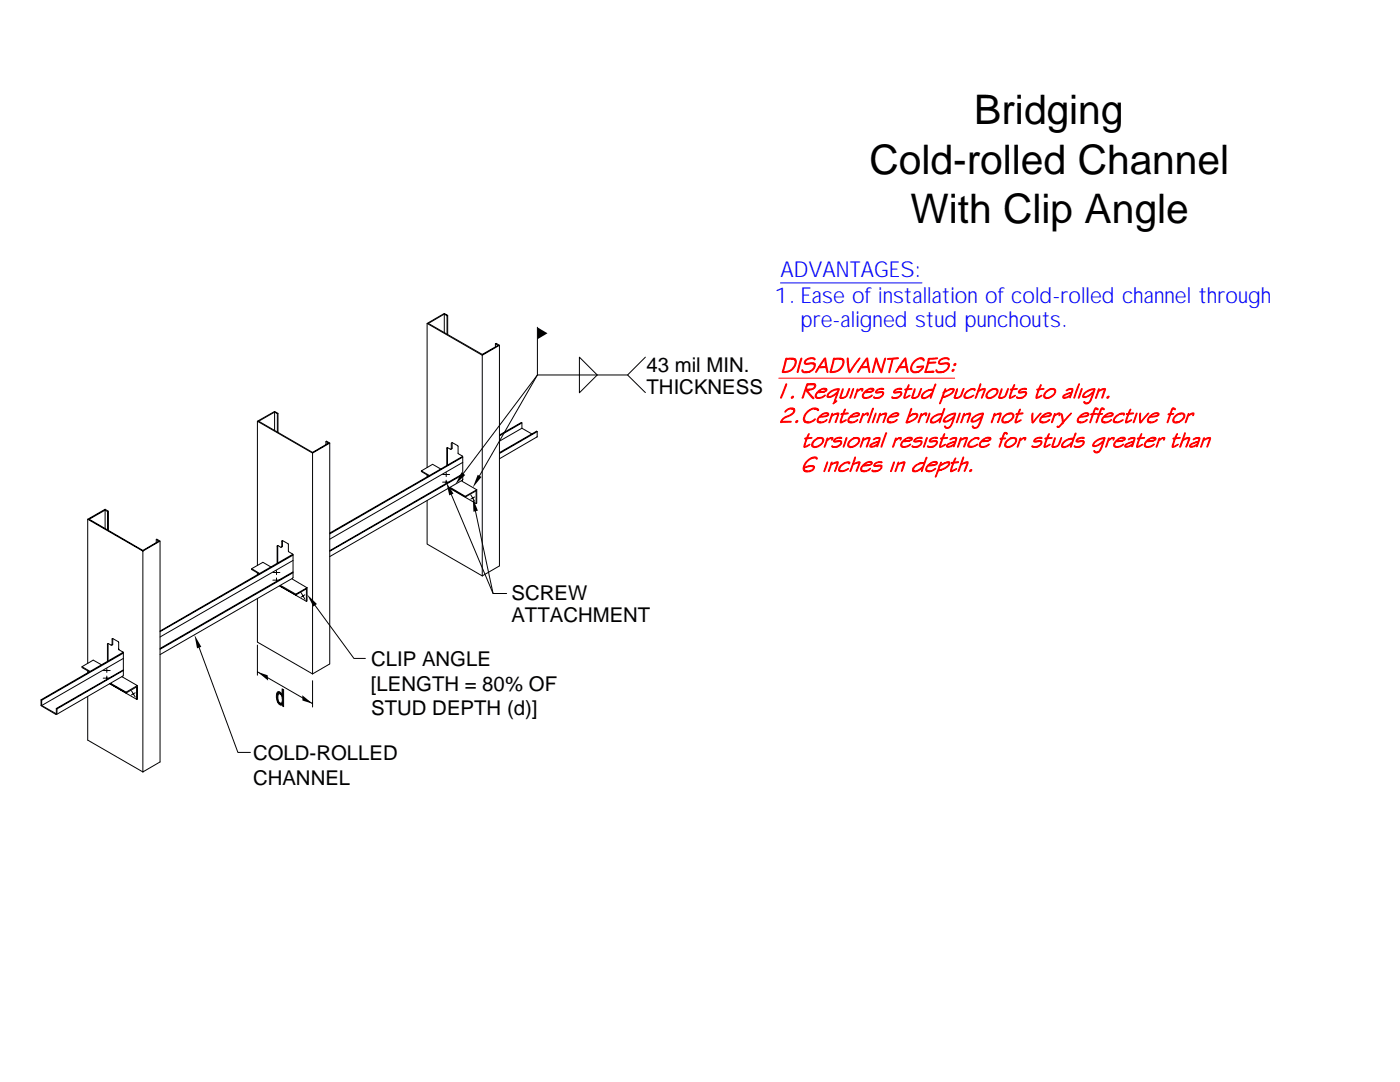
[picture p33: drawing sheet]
<svg xmlns="http://www.w3.org/2000/svg" width="279mm" height="216mm" viewBox="0 0 279 216" stroke-linecap="round" stroke-linejoin="round" font-family="sans-serif">
<defs><g id="words">
<g font-size="8.1">
<text x="194.4" y="24.8">Bridging</text>
<text x="173.5" y="34.6">Cold-rolled Channel</text>
<text x="181.7" y="44.4">With Clip Angle</text>
</g>
<g font-size="4.4" fill="#00f">
<text x="155.8" y="55.2">ADVANTAGES:</text>
<text x="154.5" y="60.4">1. Ease of installation of cold-rolled channel through</text>
<text x="159.8" y="65.3">pre-aligned stud punchouts.</text>
</g>
<g font-size="4.1">
<text x="129" y="74.3">43 mil MIN.</text>
<text x="129" y="78.5">THICKNESS</text>
<text x="102.1" y="119.8">SCREW</text>
<text x="102.1" y="124">ATTACHMENT</text>
<text x="74" y="137.8">[LENGTH = 80% OF</text>
<text x="74.1" y="132.9">CLIP ANGLE</text>
<text x="74.1" y="142.7">STUD DEPTH (d)]</text>
<text x="50.5" y="151.7">COLD-ROLLED</text>
<text x="50.5" y="156.6">CHANNEL</text>
</g>
</g></defs>
<path d="M107.3 65.3l2 1.2-2 1.2zM89.1 96.2l1.4 2.3-.8 .3zM92.1 94.2l.7 .6-1.9 1.8zM95.3 94.7l.8 .5-1.7 2.1zM94.4 99.4l1 2.5-.9 .2zM38.8 126.7l1.4 2.4-.9 .3zM51.4 134.1l2 .6 .1 1.1zM60.3 138.7l2.1 1.7-2-.6zM61.3 118.6l1.9 1.9-.7 .5z" fill="#000"/>
<g fill="none" stroke="#000" stroke-width=".2">
<path d="M85.2 64.5v28.8M88.7 62.7l-3.2 1.8 10.7 6.2 3.2-1.8-.5-.3 .1-.1 .7 .4M88.7 62.7v3.7M88.7 62.7l.5 .3M89.2 63l.1-.1v3.8M89.2 63v3.7M89.3 62.9l-.6-.4-3.5 2 11 6.4M96.2 70.9v44M98.9 68.6v.6M99.7 68.9v44l-3.5 2M99.7 68.9l-3.5 2M107.3 65.3v9.5l-11.6 20.1"/>
<path d="M115.6 71.3l3.6 3.5-3.6 3.6zM125.2 74.8h-17.9l-14.8 19.7M128.8 71.3l-3.6 3.5 3.6 3.5M51.4 84.1v28.7M54.8 82.2l-3.2 1.9 10.8 6.2 3.2-1.9-.6-.3 .2-.1 .6 .4M54.8 82.2v3.7M54.8 82.2l.6 .3M55.4 82.5h.1v3.8M55.4 82.5v3.7M55.5 82.5l-.7-.4-3.4 2 11 6.3M62.4 90.4v44.1M65 88.1v.7"/>
<path d="M65.8 88.4v44.1l-3.4 2M65.8 88.4l-3.4 2M84.1 94v.1l1.5 .9M85.2 99.9v8.7l11 6.3M85.2 94.8v.3M87.9 93.6l-1.6-1-2.2 1.4 1.6 .9M88.3 96.2h1.2M88.3 94.7h1.4M89 94.3v.8M89 95.8v.7M89.3 89.3v3.5M89.7 97.4l5.3 3.1"/>
<path d="M89.7 97.3l3.2 1.9 2.1-1.3v2.6M89.9 97.3l3 1.7M90.1 98.7l8.3 19.7M90.1 89.6h-.1M90.2 88.3v1.1l-.1 .2M90.3 88.3l-.2 .2v1.1l-.9-.3v3.6M90.3 88.3l1 .6 .1 1.5 1 .7-.1 4.7 .1-.1-26.6 15.4M92.1 96l3 1.7M92.3 91.1l-26.5 15.3M92.4 94.6l-26.6 15.3M92.4 91.2l-26.6 15.3M92.4 92.3l-26.6 15.3"/>
<path d="M92.4 94.7l-26.6 15.3M92.9 99v.2M94 98.7l.7 1.3M94.7 99.2l-.7 .4M95.1 97.7v2.7l-.1 .1M95.1 97.7l-2.2 1.3M104.2 85.4l-4.5 2.6M104.2 84.4l-4.5 2.6M106.2 86.6l-2-1.2v-1l-.2-.1-4.3 2.5M107.2 87.2l-7.5 4.3M107.2 86.1l-.1 1.1M107.2 86.1l-7.5 4.4"/>
<path d="M107.2 86.1l-.1-.1-7.4 4.3M17.5 103.6l11 6.4M17.5 103.6v28.8M21 101.8l-3.2 1.8 10.7 6.2 3.2-1.8-.5-.3M21 101.8l.5 .3M21 101.8v3.7M21.5 102.1l.1-.1-.6-.4-3.5 2M21.5 102.1v3.7M21.6 102v3.9M28.5 110v44M31.2 108.3v-.6l.1-.1 .6 .4v44l-3.4 2M31.9 108l-3.4 2"/>
<path d="M51.4 119.4v8.7l11 6.4M51.4 114.3v.4M51.8 114.4l-1.6-.9v.1l1.5 .9M54.1 113.1l-1.6-.9-2.3 1.3M54.5 114.2h1.4M54.5 115.8h1.1M55.2 113.9v.8M55.2 115.3v.7M55.3 112.4v-3.5l.9 .3 .1-1.4 1.2 .7 .1 1.6 .9 .6v4.6M55.4 108.9v3.5M55.8 116.9l5.4 3.1M55.9 116.9l3.1 1.8"/>
<path d="M56 116.8l3 1.8v.1M56.3 109.1l-.1 .1M56.4 107.8v1.2l-.2 .1M58.3 115.5l3 1.8M58.4 115.4l-26.5 15.2M58.4 110.6l-26.5 15.3M58.5 115.3l-.1 .1zM58.5 114.1l-26.6 15.3M58.5 110.8l-26.6 15.2M58.5 111.8l-26.6 15.3M58.5 114.3l-26.6 15.3M59 118.7l2.2-1.2v2.5"/>
<path d="M60.1 118.3l.8 1.3M60.9 118.7l-.8 .4M61.3 117.3v2.7h-.1M61.3 117.3l-2.3 1.3M94.9 102l3.5 16.4h2.7M16.4 133v.2l1.4 .8M17.5 139v8.7l11 6.3M17.5 133.9v.4M20.3 132.7l-1.7-1-2.2 1.3 1.6 1M20.6 135.3h1.1M20.6 133.8h1.4M21.3 133.4v.8"/>
<path d="M21.3 134.9v.7M21.4 132v-3.5l.9 .2 .2-1.3 1.1 .6 .1 1.6 .9 .6v4.6l-13.2 7.7M21.6 128.4v3.5M21.9 136.5l5.4 3.1M22 136.5l3.2 1.8M22.1 136.4l3.1 1.7M22.5 128.6l-.2 .1M22.5 127.4v1.1l-.2 .2M24.3 135l3.1 1.8-2.2 1.3M24.6 130.2l-16.4 9.4M24.6 133.8l-13.2 7.7M24.6 133.7l-13.4 7.7"/>
<path d="M24.6 131.4l-16.3 9.4M24.6 130.3l-16.3 9.4M25.2 138.1v.2l2.1-1.2v2.5M26.2 137.8l.8 1.3M27 138.2l-.8 .5M27.4 136.8v2.7l-.1 .1M39.7 129.2l7.8 20.9h2.5M51.4 128.7v6M51.4 134l11 6.4M62.4 135.8v5.3M62.8 120.8l7.8 10.6h2.3M8.3 140.8v-1.1l-.1-.1 .1 1.3 2.9 1.7 .2-.2v-.9"/>
<path d="M8.3 140.8l2.9 1.6v-1M11.2 141.4l.2 .1"/>
</g>
<g fill="#000" stroke="#000" stroke-width=".2">
<path d="M55.3 138.1l.2-.1 .4 .1 .4 .6-.5-.3-.3 .2v1.1l.4 .6-.6-.5-.1-1.1z" fill-rule="evenodd"/>
<path d="M56.3 137.5l.3 .1v3.4l-.3-.2v-.3l-.3-.2 .3-.2v-.7l-.1-.5-.3-.5 .4 .3z" fill-rule="evenodd"/>
<path d="M55.4 140l.9 .5-.4 .2z" fill-rule="evenodd"/>
</g>
<g fill="#f00" stroke="#f00" stroke-width=".2">
<path d="M160.8 77.9h.7h-.4l1.3 1.5v.1l-.6-.3z" fill-rule="evenodd"/>
<path d="M160.9 77.7l.9-.1a.51 .51 0 0 0 .6-.2 .51 .51 0 0 0 0-.6h-.3l.6-.1 .1 .1a.8 .8 0 0 1-.7 .9z" fill-rule="evenodd"/>
<path d="M161.2 76.7h1.5z" fill-rule="evenodd"/>
<path d="M161.1 76.6l1.6 .1-1.5 .1-.3 .9h1.2l-1.3 .2-.5 1.4-.2 .2v-.2z" fill-rule="evenodd"/>
<path d="M162.8 79.3l1.1-.1 .8-.4-.2 .3-.5 .3-.9 .1z" fill-rule="evenodd"/>
<path d="M163.3 78.2l1.5-.3v-.2l-.3-.1h.5l.1 .2-.2 .3-.4 .1z" fill-rule="evenodd"/>
<path d="M163.1 78.2a1.7 1.7 0 0 1 1.9-.6l-.9 .1-.8 .5h1.2l-1.2 .2-.3 .2a.46 .46 0 0 0 0 .5 .46 .46 0 0 0 .4 .2h-.6a.91 .91 0 0 1 .3-1.1z" fill-rule="evenodd"/>
<path d="M166.7 80.2l.3-.2-.1 .2z" fill-rule="evenodd"/>
<path d="M167 78.4l.2 .1-.5 1.6 .1 .1-.5 .4-.1-.1 .2-.2z" fill-rule="evenodd"/>
<path d="M165.3 78.4l1.2-.7 .8 .1a2.15 2.15 0 0 0-2 1.1v.2h.2h-.4z" fill-rule="evenodd"/>
<path d="M165.1 79.1h.6l.8-.4 .7-.6 .1-.3-.8-.1 1-.1-.3 .8-.7 .6a.98 .98 0 0 1-1.4 .1z" fill-rule="evenodd"/>
<path d="M168.1 77.7l.2-.1-.4 1.3a.24 .24 0 0 0-.1 .2 .24 .24 0 0 0 .2 .2h-.4z" fill-rule="evenodd"/>
<path d="M167.6 79.3h.6l.6-.2 .7-1.6 .1 .1-.4 1.1a1.11 1.11 0 0 1-1.6 .6z" fill-rule="evenodd"/>
<path d="M170.2 77.6h.2l-.1 .2-.5 1.4-.2 .3z" fill-rule="evenodd"/>
<path d="M171.2 77.9l.4-.3 .4 .1z" fill-rule="evenodd"/>
<path d="M171.1 77.6l.1 .1v.2l.1 .1-.2 .1-.6 1.4z" fill-rule="evenodd"/>
<path d="M171.6 77.6l.4-.1a.24 .24 0 0 1 .2 .3 .24 .24 0 0 1-.2 .2v-.3z" fill-rule="evenodd"/>
<path d="M172.2 79.3h.9l1-.5-.2 .3-.5 .3-.9 .1z" fill-rule="evenodd"/>
<path d="M172.7 78.2l.8-.1a.44 .44 0 0 0 .7-.4l-.4-.1 .6 .1-.1 .3-.4 .2z" fill-rule="evenodd"/>
<path d="M172.6 78.1l.9-.6h.7l.2 .1-.9 .1-.8 .5h1.2l-.8 .1a.66 .66 0 0 0-.8 .8l.5 .2h-.6l-.1-.2 .1-.5z" fill-rule="evenodd"/>
<path d="M174.4 79.2l.3 .1 .9 .1-1 .1-.3-.2z" fill-rule="evenodd"/>
<path d="M174.7 78.3h1.2l-.7 .1z" fill-rule="evenodd"/>
<path d="M175.1 78.3l.7-.2 .5 .2z" fill-rule="evenodd"/>
<path d="M175.9 77.6h.5z" fill-rule="evenodd"/>
<path d="M174.9 77.9l.4-.3a.83 .83 0 0 1 1.1 0l-1 .1-.5 .4 .1 .2h1.3a1.02 1.02 0 0 1-.7 1.1l-.7-.1 .8-.1a.59 .59 0 0 0 .4-.8l-1.4-.1z" fill-rule="evenodd"/>
<path d="M178 79.2l.3 .1 .9 .1-1 .1-.2-.1z" fill-rule="evenodd"/>
<path d="M178.4 78.3h1.1l-.7 .1z" fill-rule="evenodd"/>
<path d="M178.7 78.3l.7-.2 .5 .2z" fill-rule="evenodd"/>
<path d="M179.5 77.6h.5z" fill-rule="evenodd"/>
<path d="M178.5 77.9l.4-.3a.83 .83 0 0 1 1.1 0l-.6 .1a.64 .64 0 0 0-.8 .6h1.3a.83 .83 0 0 1-.7 1.1l-.7-.1 1-.3 .3-.4-.1-.2-1.3-.1z" fill-rule="evenodd"/>
<path d="M180.4 79.3l.4-.1 .8-.3-.8 .5-.3 .1z" fill-rule="evenodd"/>
<path d="M180.6 77.8h.3z" fill-rule="evenodd"/>
<path d="M180.6 77.7l1.4-.1-.1 .1-.8 .1-.5 1.5h-.2l.5-1.5z" fill-rule="evenodd"/>
<path d="M181.3 76.8l.1 .1-.3 .7h-.2z" fill-rule="evenodd"/>
<path d="M182.5 77.6h.1v.4l-.4 1.2 .2 .1h-.5z" fill-rule="evenodd"/>
<path d="M181.9 79.3h.6l.6-.2 .8-1.6v.1l-.3 1.1a1.11 1.11 0 0 1-1.7 .6z" fill-rule="evenodd"/>
<path d="M183.9 79.4a1.73 1.73 0 0 0 1.5-.5l.3-.2h.2l-1.2 .8h-.5z" fill-rule="evenodd"/>
<path d="M184.1 78.5l.9-.6h1.2l-.9 .1a1.82 1.82 0 0 0-1.2 1.2l.3 .1h-.5v-.3z" fill-rule="evenodd"/>
<path d="M185.3 77.8l.9-.2 .4-.9h.2l-1 2.8h-.1v-.2l.2-.6h-.2l.5-.8z" fill-rule="evenodd"/>
<path d="M188.7 78l.7-.3h.6l-1.1 .4h-.3z" fill-rule="evenodd"/>
<path d="M188.6 77.6h.2l-.2 .5h.3a1.14 1.14 0 0 0-.7 1.1h.6h-.2a.65 .65 0 0 0-.7 .8l-.2 .5-.2 .1z" fill-rule="evenodd"/>
<path d="M189.5 77.6h.3a.39 .39 0 0 1 .7 .1l-.3 .6-.4 .4-1 .5-.5-.1a2.1 2.1 0 0 0 1.9-1.3z" fill-rule="evenodd"/>
<path d="M191 77.6l.1 .4-.3 .9a.24 .24 0 0 0-.2 .2 .24 .24 0 0 0 .2 .2h-.4z" fill-rule="evenodd"/>
<path d="M190.4 79.3h.6l.6-.2 .7-1.6 .1 .1-.4 1.1a1.11 1.11 0 0 1-1.6 .6z" fill-rule="evenodd"/>
<path d="M192.4 79.3l1.1-.1 .8-.4a1.47 1.47 0 0 1-1.9 .5z" fill-rule="evenodd"/>
<path d="M192.9 78.1l.7-.4h.6a1.8 1.8 0 0 0-1.6 1.4l.4 .2h-.6a1.02 1.02 0 0 1 .5-1.2z" fill-rule="evenodd"/>
<path d="M193.7 77.6l.7-.1 .2 .2-.2 .2v-.2z" fill-rule="evenodd"/>
<path d="M195.2 77.9l.6-.2h.5l-1 .4-.5 1.3-.2 .1z" fill-rule="evenodd"/>
<path d="M195.8 77.7l.8-.1-.3 1.1-.4 .8-.1-.2 .6-1.5z" fill-rule="evenodd"/>
<path d="M195.6 76.6h.1v.2l-.3 1.1h-.2z" fill-rule="evenodd"/>
<path d="M197.2 78.1l.7-.4h.6l-1.1 .4-.4 .8 .2 .4h.9a.72 .72 0 0 1-.9 .2 .72 .72 0 0 1-.4-.7z" fill-rule="evenodd"/>
<path d="M197.9 77.7l.2-.1a.69 .69 0 0 1 .7 0 .69 .69 0 0 1 .4 .6l-.2 .5-.6 .5-.9 .1 .7-.2a.92 .92 0 0 0 .6-1.3z" fill-rule="evenodd"/>
<path d="M199.9 77.6h.1v.2l-.4 .9a.37 .37 0 0 0 .1 .6h-.4v-.1z" fill-rule="evenodd"/>
<path d="M199.3 79.3h.6l.6-.2 .7-1.6-.3 1.2-.4 .5a.92 .92 0 0 1-1.2 .1z" fill-rule="evenodd"/>
<path d="M201.4 79.3l.5-.1 .7-.3-.7 .5-.4 .1z" fill-rule="evenodd"/>
<path d="M201.6 77.8h.3z" fill-rule="evenodd"/>
<path d="M201.7 77.6h1.3v.1l-.9 .1-.4 1.5h-.3l.5-1.5h-.3z" fill-rule="evenodd"/>
<path d="M202.4 76.8h.1l-.3 .8h-.2z" fill-rule="evenodd"/>
<path d="M202.9 79.2l.3 .1 .9 .1-1 .1-.2-.2z" fill-rule="evenodd"/>
<path d="M203.2 78.3h1.2l-.6 .1z" fill-rule="evenodd"/>
<path d="M203.6 78.3l.7-.2 .6 .2z" fill-rule="evenodd"/>
<path d="M204.5 77.6h.4z" fill-rule="evenodd"/>
<path d="M203.5 77.8l.3-.2a.83 .83 0 0 1 1.1 0l-1 .1-.4 .3v.3h1.4v.3l-.2 .4-.4 .3h-.9l.8-.1 .4-.4a.29 .29 0 0 0 .1-.3 .29 .29 0 0 0-.2-.2h-1.3z" fill-rule="evenodd"/>
<path d="M206.8 79.3l.4-.1 .7-.3-.7 .5-.4 .1z" fill-rule="evenodd"/>
<path d="M206.9 77.8h.3z" fill-rule="evenodd"/>
<path d="M207 77.6h1.4l-.1 .1-.9 .1-.4 1.2v.3h-.2l.4-1.5h-.3z" fill-rule="evenodd"/>
<path d="M207.6 76.8l.2 .1-.3 .7h-.2z" fill-rule="evenodd"/>
<path d="M208.7 78.1l.7-.4h.6l-1 .4-.5 .8 .2 .4h.9a.72 .72 0 0 1-.8 .2 .72 .72 0 0 1-.5-.7z" fill-rule="evenodd"/>
<path d="M209.4 77.7l.2-.1a.68 .68 0 0 1 .8-.1 .68 .68 0 0 1 .3 .7l-.2 .5-.6 .5-.9 .1a1.45 1.45 0 0 0 1.4-1.4l-.3-.2z" fill-rule="evenodd"/>
<path d="M212.5 79.3l1.1-.3-.6 .3z" fill-rule="evenodd"/>
<path d="M212.2 79l1-.6h.5l-.9 .4a.39 .39 0 0 0-.4 .5h.6l-.1 .1a.49 .49 0 0 1-.8-.3z" fill-rule="evenodd"/>
<path d="M212.8 77.9l.3-.2h.6l-.8 .3z" fill-rule="evenodd"/>
<path d="M213.1 77.7l.5-.2 .5 .1-.5 1.8h-.1l.1-.4h-.2l.3-.6h-.4a.51 .51 0 0 0 .5-.2 .51 .51 0 0 0 0-.5z" fill-rule="evenodd"/>
<path d="M215.3 76.6l.1 .1-1 2.8-.1-.1 .5-1.5z" fill-rule="evenodd"/>
<path d="M215.8 77.6h.2l-.6 1.6-.2 .3z" fill-rule="evenodd"/>
<path d="M216.3 80.2l.1-.1 .3 .3h.6a.65 .65 0 0 1-1-.1z" fill-rule="evenodd"/>
<path d="M216.1 79.2l.7-.1 1-.6 .3-.1-.3 .3a1.88 1.88 0 0 1-1.7 .5z" fill-rule="evenodd"/>
<path d="M218.3 77.7h.2l-.8 2.4-.4 .3h-.5a1.29 1.29 0 0 0 1-1.2l.3-.7-.3-.1 .4-.3z" fill-rule="evenodd"/>
<path d="M216.4 78.4a3.4 3.4 0 0 1 2.1-.8v.1l-.9 .2-.9 .5a.61 .61 0 0 0-.3 .8h-.3v-.3z" fill-rule="evenodd"/>
<path d="M219.1 77.9l.7-.2h.5l-.4 .1a1.57 1.57 0 0 0-1 1.5l-.3 .2z" fill-rule="evenodd"/>
<path d="M219.2 77.6h.2v.3h-.3z" fill-rule="evenodd"/>
<path d="M219.8 77.7l.3-.1a.29 .29 0 0 1 .5-.1 .29 .29 0 0 1 0 .4l-.7 1.6 .5-1.7z" fill-rule="evenodd"/>
<path d="M220.9 79.2l.5-.1-.4 .4z" fill-rule="evenodd"/>
<path d="M160.6 84.2h1.1l1-.6a1.78 1.78 0 0 1-1.7 .8z" fill-rule="evenodd"/>
<path d="M162.5 81.6h.7l.2 .2a.3 .3 0 0 1-.3 .1 .3 .3 0 0 1-.2-.2z" fill-rule="evenodd"/>
<path d="M161.2 82l1.1-.6 .9 .2-1.3 .1a2.45 2.45 0 0 0-1.3 2l.2 .3 .5 .2h-.7a1.39 1.39 0 0 1 .1-1.7z" fill-rule="evenodd"/>
<path d="M163.2 84.2h1.1l.8-.5-.3 .4-.5 .2-.7 .1z" fill-rule="evenodd"/>
<path d="M163.7 83.1l1.1-.1 .4-.2v-.2l-.4-.1 .6 .1v.2l-.4 .3z" fill-rule="evenodd"/>
<path d="M163.6 83a1.61 1.61 0 0 1 1.8-.5h-.9l-.4 .3-.4 .3h1.1l-1.3 .2-.2 .6 .1 .3h.4h-.6a1.06 1.06 0 0 1 .4-1.2z" fill-rule="evenodd"/>
<path d="M165.9 82.8l1.2-.2h-.1a1.3 1.3 0 0 0-1.3 1.3l-.1 .4h-.2z" fill-rule="evenodd"/>
<path d="M166 82.5h.2v.2l-.3 .1z" fill-rule="evenodd"/>
<path d="M166.6 82.6l.6-.2 .2 .1-.5 1.7-.2 .1 .5-1.7z" fill-rule="evenodd"/>
<path d="M167.7 84.2l1.2-.4-.6 .4a.38 .38 0 0 1-.6 0z" fill-rule="evenodd"/>
<path d="M167.9 82.7h.2z" fill-rule="evenodd"/>
<path d="M167.9 82.6l1.4-.2-.1 .2-.8 .1-.5 1v.5h-.2l.4-1.5z" fill-rule="evenodd"/>
<path d="M168.7 81.6v.1l-.2 .6-.3 .2z" fill-rule="evenodd"/>
<path d="M169.3 84.2h1.1l.8-.5a1.43 1.43 0 0 1-1.8 .6z" fill-rule="evenodd"/>
<path d="M169.8 83.1l1.1-.1 .4-.2v-.2l-.4-.1 .6 .1v.2l-.4 .3z" fill-rule="evenodd"/>
<path d="M169.7 83l1-.6 .5-.1 .3 .2h-.8l-.9 .6h1.2l-.7 .1a.61 .61 0 0 0-.7 .2 .61 .61 0 0 0 0 .8h.3h-.6a1.06 1.06 0 0 1 .4-1.2z" fill-rule="evenodd"/>
<path d="M172.3 82.8l.7-.3-.6 .4z" fill-rule="evenodd"/>
<path d="M172.2 82.5h.1v.3l.1 .1-.2 .1-.6 1.4v-.2z" fill-rule="evenodd"/>
<path d="M172.7 82.5l.5-.1 .1 .3-.2 .3v-.4z" fill-rule="evenodd"/>
<path d="M174.2 81.5l.1 .1-1.1 2.8v-.2z" fill-rule="evenodd"/>
<path d="M174.7 82.5h.1v.3l-.5 1.4-.2 .2z" fill-rule="evenodd"/>
<path d="M175.5 82.8l1.2-.2-1.1 .5-.4 1.1-.2 .2z" fill-rule="evenodd"/>
<path d="M175.5 82.6l.2-.1-.1 .3h-.1z" fill-rule="evenodd"/>
<path d="M176.1 82.6l.6-.2a.23 .23 0 0 1 .3 .1 .23 .23 0 0 1-.1 .3l-.6 1.5-.1-.1 .5-1.6z" fill-rule="evenodd"/>
<path d="M177.2 84.2h1.1l.8-.5-.3 .4-.6 .2-.6 .1z" fill-rule="evenodd"/>
<path d="M177.7 83.1l1.3-.2 .2-.3-.4-.1h.6l-.2 .5-.3 .1z" fill-rule="evenodd"/>
<path d="M177.4 83.1l1.2-.7 .4-.1 .4 .2h-.9l-.8 .6h1.2l-.7 .1a.64 .64 0 0 0-.7 .1 .64 .64 0 0 0-.2 .6l.1 .3h.4h-.6l-.2-.2z" fill-rule="evenodd"/>
<path d="M181.5 83l.5-.4 .6 .1z" fill-rule="evenodd"/>
<path d="M182 82.6a.72 .72 0 0 1 1.2 .2l-.1 .1a2.21 2.21 0 0 1-1.5 1.3h-.6l1.4-.5a.7 .7 0 0 0 .4-1z" fill-rule="evenodd"/>
<path d="M181.8 81.5h.1v.2l-.4 1.3h.2l-.3 .2-.4 1h.6l-.7 .2-.1-.1z" fill-rule="evenodd"/>
<path d="M183.9 82.8l.5-.3h.3l-.6 .4z" fill-rule="evenodd"/>
<path d="M183.8 82.5h.2l-.1 .3 .2 .1-.3 .1-.5 1.4-.1-.2z" fill-rule="evenodd"/>
<path d="M184.4 82.5a.31 .31 0 0 1 .3-.1 .31 .31 0 0 1 .3 .3l-.3 .3 .1-.4z" fill-rule="evenodd"/>
<path d="M185.5 82.5h.1v.1l-.7 1.8z" fill-rule="evenodd"/>
<path d="M185.7 84.3l.9-.1 .9-.7 .2 .1-.5 .3a1.47 1.47 0 0 1-1.4 .5z" fill-rule="evenodd"/>
<path d="M186.1 83.3l.3-.3a1.96 1.96 0 0 1 1.6-.3l-.8 .1-1 .6a.56 .56 0 0 0-.2 .8h.2l-.5 .1a.96 .96 0 0 1 .4-1z" fill-rule="evenodd"/>
<path d="M187 82.7l.3-.1a.75 .75 0 0 0 1-.8l.2-.3-1 2.9 .2-.8-.2-.1 .3-.3 .2-.5z" fill-rule="evenodd"/>
<path d="M188.5 85.1l.1-.1 .3 .3h.6l-.1 .1a.61 .61 0 0 1-.9-.3z" fill-rule="evenodd"/>
<path d="M188.3 84.1l.6-.1 1.4-.7-1.1 .8-.7 .1z" fill-rule="evenodd"/>
<path d="M190.5 82.6l.2 .1-.8 2.1-.3 .5h-.5l.4-.1 .2-.3 .5-1.4 .1-.2h-.2l.2-.2z" fill-rule="evenodd"/>
<path d="M188.5 83.4l.7-.6 .7-.3h.9l-.1 .1-1.1 .2-.8 .5a.53 .53 0 0 0-.2 .7h.1l-.4 .1z" fill-rule="evenodd"/>
<path d="M191.5 82.5h.1l-.7 1.9-.1-.2z" fill-rule="evenodd"/>
<path d="M192.2 82.8l1.2-.2-1 .4-.4 1.2-.2 .2z" fill-rule="evenodd"/>
<path d="M192.4 82.5h.1l-.1 .3h-.2z" fill-rule="evenodd"/>
<path d="M192.9 82.6l.4-.2a.26 .26 0 0 1 .4 .1 .26 .26 0 0 1 0 .3l-.7 1.5 .5-1.7z" fill-rule="evenodd"/>
<path d="M194.1 85l.4 .3h.6l-.6 .2a.44 .44 0 0 1-.4-.5z" fill-rule="evenodd"/>
<path d="M193.8 84.1a2.64 2.64 0 0 0 1.7-.7l.3-.1-1.2 .9h-.5z" fill-rule="evenodd"/>
<path d="M196 82.6h.3l-.9 2.4-.3 .3h-.5a.97 .97 0 0 0 .8-.8l.4-1.2h-.2l.3-.3z" fill-rule="evenodd"/>
<path d="M194 83.4l.7-.6 .7-.3 .9-.1v.2l-.8 .1-.9 .4-.6 .7v.2h.2l-.4 .1z" fill-rule="evenodd"/>
<path d="M198.3 82.8l1.2-.2-1.1 .5-.4 1.1-.1 .2z" fill-rule="evenodd"/>
<path d="M198.4 82.6l.2-.1-.1 .3h-.2z" fill-rule="evenodd"/>
<path d="M199 82.6l.5-.2a.23 .23 0 0 1 .3 .1 .23 .23 0 0 1 0 .3l-.7 1.5v-.1l.5-1.6z" fill-rule="evenodd"/>
<path d="M200.2 83.2l.8-.7 .6 .1-.7 .2a.88 .88 0 0 0-.5 1.4h.9l-.6 .2-.6-.1-.2-.4z" fill-rule="evenodd"/>
<path d="M201 82.5h.1a.74 .74 0 0 1 1 0 .74 .74 0 0 1 .1 1l-.9 .7h-.7a1.32 1.32 0 0 0 1.5-1.4l-.3-.2z" fill-rule="evenodd"/>
<path d="M202.6 84.2l1.2-.4-.9 .6h-.2z" fill-rule="evenodd"/>
<path d="M202.8 82.7h.3z" fill-rule="evenodd"/>
<path d="M202.8 82.6l1.4-.2-.2 .2-.8 .1-.4 1.5h-.2l.5-1.5z" fill-rule="evenodd"/>
<path d="M203.6 81.6v.2l-.3 .7h-.2z" fill-rule="evenodd"/>
<path d="M206 82.5h.2v1.7h-.2z" fill-rule="evenodd"/>
<path d="M207.2 82.9l.6-.4-1.6 1.8-.2 .1v-.2h.2z" fill-rule="evenodd"/>
<path d="M207.6 84.2h1.1l.7-.5 .1 .1a1.52 1.52 0 0 1-1.2 .6z" fill-rule="evenodd"/>
<path d="M208.1 83.1l1.5-.3-.1-.2-.3-.1h.6v.2l-.1 .3-.3 .1z" fill-rule="evenodd"/>
<path d="M208 83a1.52 1.52 0 0 1 1.8-.5h-.8l-.9 .6h1.2l-.6 .1a.64 .64 0 0 0-.7 .1 .64 .64 0 0 0-.3 .6l.2 .3h.3h-.6a.79 .79 0 0 1 .2-1z" fill-rule="evenodd"/>
<path d="M210.5 82.8l.5-.3h.3l-.6 .4z" fill-rule="evenodd"/>
<path d="M210.4 82.5h.2l-.1 .3 .2 .1-.3 .1-.5 1.4-.1-.2z" fill-rule="evenodd"/>
<path d="M211 82.5a.31 .31 0 0 1 .3-.1 .31 .31 0 0 1 .3 .3l-.2 .3v-.4z" fill-rule="evenodd"/>
<path d="M210.9 85.1l.2-.1 .4 .2-.5 .1z" fill-rule="evenodd"/>
<path d="M211.8 82.5l.2 .3 .2 1.3h.2l-.9 1.1-.3-.1 .3-.2a1.21 1.21 0 0 0 .5-1.3z" fill-rule="evenodd"/>
<path d="M213 83.2l.8-.7-1.1 1.3-.5 .3z" fill-rule="evenodd"/>
<path d="M215.1 84.2h1.1l.8-.5-.3 .4-.5 .2-.7 .1z" fill-rule="evenodd"/>
<path d="M215.6 83.1l1.4-.2 .1-.3-.4-.1h.6l-.1 .5-.3 .1z" fill-rule="evenodd"/>
<path d="M215.3 83.1l1.2-.7 .5-.1 .3 .2h-.8l-.9 .6h1.2l-.6 .1a.69 .69 0 0 0-1 .6l.1 .4h.4h-.6l-.1-.2z" fill-rule="evenodd"/>
<path d="M217.7 82.7h.3z" fill-rule="evenodd"/>
<path d="M217.7 82.6l1.1-.1-.1 .2a.7 .7 0 0 0-.7 .7l-.4 1-.1-.3 .5-1.4z" fill-rule="evenodd"/>
<path d="M218.7 81.6h.4l.1 .1-.2 .1z" fill-rule="evenodd"/>
<path d="M218.6 81.4h.2l.3 .2h-.5l-.3 .9h-.2z" fill-rule="evenodd"/>
<path d="M218.9 82.7h.3z" fill-rule="evenodd"/>
<path d="M218.9 82.6l1.1-.1v.1a.8 .8 0 0 0-.8 .9l-.4 .9 .4-1.7z" fill-rule="evenodd"/>
<path d="M220 81.6h.3l.1 .1-.1 .1z" fill-rule="evenodd"/>
<path d="M219.7 81.5a.36 .36 0 0 1 .6 .1 .66 .66 0 0 0-.7 .7l-.3 .2z" fill-rule="evenodd"/>
<path d="M220 84.2h1l.8-.5a1.41 1.41 0 0 1-1.8 .6z" fill-rule="evenodd"/>
<path d="M220.5 83.1l1.2-.2 .3-.1v-.2l-.4-.1h.5a.46 .46 0 0 1-.4 .6z" fill-rule="evenodd"/>
<path d="M220.3 83l1.1-.6 .4-.1 .3 .2h-.8l-.8 .6h1.2l-.7 .1a.69 .69 0 0 0-1 .7l.2 .3h.4h-.6l-.2-.2 .2-.6z" fill-rule="evenodd"/>
<path d="M222.2 84.2h.8l1.2-.5-.3 .3-.8 .4h-.6z" fill-rule="evenodd"/>
<path d="M222.8 82.9l.6-.4 .6 .1a1.71 1.71 0 0 0-1.6 1.4l.4 .2h-.6a.75 .75 0 0 1 .3-1z" fill-rule="evenodd"/>
<path d="M223.4 82.5h.1a.67 .67 0 0 1 1 .1l-.3 .2v-.2z" fill-rule="evenodd"/>
<path d="M224.6 84.2l1.2-.4-.8 .5-.3 .1z" fill-rule="evenodd"/>
<path d="M224.8 82.7h.3z" fill-rule="evenodd"/>
<path d="M224.8 82.6l1.4-.2-.1 .2-.8 .1-.4 1v.5h-.3l.5-1.5z" fill-rule="evenodd"/>
<path d="M225.4 81.8l.3-.1-.3 .8h-.2z" fill-rule="evenodd"/>
<path d="M226.8 82.5h.1l-.7 1.9-.1-.2z" fill-rule="evenodd"/>
<path d="M227.5 82.5h.2v1.7h-.2z" fill-rule="evenodd"/>
<path d="M228.9 82.7l.4-.2-1.4 1.7-.4 .2v-.2h.2z" fill-rule="evenodd"/>
<path d="M229.1 84.2h1.1l.8-.5-.3 .4-.6 .2-.6 .1z" fill-rule="evenodd"/>
<path d="M229.6 83.1l.7-.1a.58 .58 0 0 0 .8-.4l-.4-.1 .6 .1v.2l-.4 .3z" fill-rule="evenodd"/>
<path d="M229.4 83.1a1.84 1.84 0 0 1 1.7-.7l.2 .1h-.8l-.6 .3-.3 .3h1.2l-1.4 .2-.2 .6 .2 .3h.3h-.6l-.1-.4z" fill-rule="evenodd"/>
<path d="M233.1 82.7h.4z" fill-rule="evenodd"/>
<path d="M233.1 82.6l1.1-.1-.1 .2h-.5l-.6 1.7-.1-.2 .6-1.5z" fill-rule="evenodd"/>
<path d="M234.1 81.6h.4l.1 .1-.1 .1z" fill-rule="evenodd"/>
<path d="M233.9 81.5l.3-.1 .3 .2a.8 .8 0 0 0-.8 .8l-.2 .1z" fill-rule="evenodd"/>
<path d="M234.3 83.2l.8-.7 .6 .1a1.33 1.33 0 0 0-1.3 1.5l1 .1-.5 .2-.7-.1-.2-.4z" fill-rule="evenodd"/>
<path d="M235.1 82.5h.1a.74 .74 0 0 1 1 0 .74 .74 0 0 1 .1 1l-.9 .7h-.7a1.32 1.32 0 0 0 1.5-1.4l-.2-.2z" fill-rule="evenodd"/>
<path d="M237.2 82.8l.5-.3h.3l-.6 .4z" fill-rule="evenodd"/>
<path d="M237.2 82.5h.1l-.1 .3 .2 .1-.2 .1-.6 1.4v-.2z" fill-rule="evenodd"/>
<path d="M237.7 82.5a.3 .3 0 0 1 .6 0 .3 .3 0 0 1-.3 .4v-.4z" fill-rule="evenodd"/>
<path d="M160.4 89.1l1.3-.5-.8 .6-.4 .1z" fill-rule="evenodd"/>
<path d="M160.6 87.5h.3z" fill-rule="evenodd"/>
<path d="M160.7 87.4l1.4-.1-.1 .2h-.9l-.3 .8-.1 .8h-.3l.5-1.6h-.3z" fill-rule="evenodd"/>
<path d="M161.4 86.6l.1-.1v.2l-.2 .5-.3 .2z" fill-rule="evenodd"/>
<path d="M162.3 88.1l.8-.7 .6 .1a1.8 1.8 0 0 0-1.5 1.1l.1 .4 1 .1-.2 .1a.67 .67 0 0 1-.9 0 .67 .67 0 0 1 0-1z" fill-rule="evenodd"/>
<path d="M163.1 87.4l.3-.1a.71 .71 0 0 1 .9 .3 1.37 1.37 0 0 1-.7 1.4l-.9 .1 .4-.1a1.16 1.16 0 0 0 1-1.4z" fill-rule="evenodd"/>
<path d="M165.1 87.7l.5-.3 .3 .1z" fill-rule="evenodd"/>
<path d="M165.1 87.4l.1 .1-.1 .2 .2 .1-.2 .2-.6 1.2z" fill-rule="evenodd"/>
<path d="M165.6 87.4a.33 .33 0 0 1 .4-.2 .33 .33 0 0 1 .2 .3l-.2 .3v-.3z" fill-rule="evenodd"/>
<path d="M166 88.9l.4 .2 .8 .1-1 .1-.2-.1z" fill-rule="evenodd"/>
<path d="M166.4 88.1h1.1l-.7 .1z" fill-rule="evenodd"/>
<path d="M166.7 88.1l.6-.2 .6 .2z" fill-rule="evenodd"/>
<path d="M167.6 87.4h.4z" fill-rule="evenodd"/>
<path d="M166.5 87.7l.8-.4a.42 .42 0 0 1 .7 .1l-.9 .1a.45 .45 0 0 0-.5 .6h1.3a.91 .91 0 0 1-.7 1.1l-.7-.1 .8-.2 .3-.2 .2-.4-.2-.2h-1.2z" fill-rule="evenodd"/>
<path d="M168.8 87.4l.2-.1-.7 1.9z" fill-rule="evenodd"/>
<path d="M169.5 87.9l.8-.5 .6 .1a1.6 1.6 0 0 0-1.5 1.3l.2 .3h.9l-.6 .2a.58 .58 0 0 1-.6-.2 .58 .58 0 0 1-.1-.6z" fill-rule="evenodd"/>
<path d="M170.3 87.4l.3-.1a.79 .79 0 0 1 .9 .3 1.26 1.26 0 0 1-.7 1.3l-.3 .2h-.6a1.9 1.9 0 0 0 1.3-.8 .49 .49 0 0 0 .2-.6 .49 .49 0 0 0-.5-.2z" fill-rule="evenodd"/>
<path d="M172.1 87.7l.7-.2h.5l-1 .4-.4 1.2-.2 .1z" fill-rule="evenodd"/>
<path d="M172.3 87.4l.1-.1v.3l-.3 .1z" fill-rule="evenodd"/>
<path d="M172.8 87.5l.6-.2a.24 .24 0 0 1 .3 .1 .24 .24 0 0 1-.1 .3l-.5 1.5h-.2l.5-1.7z" fill-rule="evenodd"/>
<path d="M174 89.1l1.1-.3-.6 .3z" fill-rule="evenodd"/>
<path d="M173.7 88.7l.7-.4 .9-.1-1 .4a.39 .39 0 0 0-.4 .5h.6l-.5 .1a.26 .26 0 0 1-.3 0 .26 .26 0 0 1-.1-.3z" fill-rule="evenodd"/>
<path d="M174.3 87.7l.3-.2h.7l-.9 .3z" fill-rule="evenodd"/>
<path d="M174.6 87.5l.5-.2 .5 .1v.4l-.6 1.4 .1-.4h-.3l.3-.2 .2-.4h-.5l.5-.1 .1-.6z" fill-rule="evenodd"/>
<path d="M176.8 86.4h.2v.1l-1 2.6-.1 .1z" fill-rule="evenodd"/>
<path d="M178.9 87.6l.4-.2 .3 .1-.6 .3-.2-.1z" fill-rule="evenodd"/>
<path d="M178.7 87.4l.2 .1-.1 .2 .2 .1-.3 .1-.3 1-.2 .3z" fill-rule="evenodd"/>
<path d="M179.3 87.4l.5-.1 .1 .3-.2 .2v-.3z" fill-rule="evenodd"/>
<path d="M179.9 89.1h.9l.9-.5a.95 .95 0 0 1-.9 .6l-.6 .1z" fill-rule="evenodd"/>
<path d="M180.4 88l1-.1 .5-.2-.2-.2-.2-.1 .6 .1-.1 .3-.5 .2z" fill-rule="evenodd"/>
<path d="M180 88.2l.7-.7 .5-.2a.6 .6 0 0 1 .8 .1l-.9 .1-.7 .5h1.1l-.7 .1a.63 .63 0 0 0-.7 .1 .63 .63 0 0 0-.1 .7l.5 .2-.7-.1-.1-.4z" fill-rule="evenodd"/>
<path d="M182 89l1.3 .2-1.1 .1z" fill-rule="evenodd"/>
<path d="M182.4 88.1h1.1l-.6 .1z" fill-rule="evenodd"/>
<path d="M182.8 88.1l.5-.2 .7 .2z" fill-rule="evenodd"/>
<path d="M183.6 87.4h.4z" fill-rule="evenodd"/>
<path d="M182.4 87.8l.6-.4a.84 .84 0 0 1 1 0l-.7 .1a.76 .76 0 0 0-.7 .5l1.4 .1v.2l-.2 .5-.4 .3h-.9l.8-.2 .4-.3 .1-.4-.2-.1h-1.2z" fill-rule="evenodd"/>
<path d="M184.9 87.3l.2 .1-.6 1.6-.2 .2z" fill-rule="evenodd"/>
<path d="M185.1 88.9l.4 .2 .9 .1-1.1 .1-.2-.1z" fill-rule="evenodd"/>
<path d="M185.5 88.1h1.1l-.7 .1z" fill-rule="evenodd"/>
<path d="M185.8 88.1l.6-.2 .6 .2z" fill-rule="evenodd"/>
<path d="M186.6 87.4h.5z" fill-rule="evenodd"/>
<path d="M185.6 87.7l.8-.4a.42 .42 0 0 1 .7 .1l-.7 .1a.61 .61 0 0 0-.7 .6h1.3a.76 .76 0 0 1-.5 1h-.9l1-.3 .3-.5v-.1l-1.4-.1z" fill-rule="evenodd"/>
<path d="M187.5 89.1l.5-.1 .7-.4-.7 .6-.5 .1z" fill-rule="evenodd"/>
<path d="M187.7 87.5h.3z" fill-rule="evenodd"/>
<path d="M187.7 87.5l.1-.1 1.3-.1v.2h-.9l-.5 1.2v.4h-.2l.5-1.6z" fill-rule="evenodd"/>
<path d="M188.4 86.6l.2-.1v.2l-.3 .7h-.3z" fill-rule="evenodd"/>
<path d="M189.3 89.1l1.1-.3-.5 .3z" fill-rule="evenodd"/>
<path d="M189 88.7l.7-.4 .8-.1-.9 .4a.39 .39 0 0 0-.4 .5h.7l-.2 .1a.4 .4 0 0 1-.6 0 .4 .4 0 0 1-.1-.5z" fill-rule="evenodd"/>
<path d="M189.6 87.7l.3-.2h.6l-.8 .3z" fill-rule="evenodd"/>
<path d="M189.9 87.5l.1-.1a.67 .67 0 0 1 1 .1l-.5 1.5-.2 .2 .1-.4h-.2l.3-.6h-.4l.5-.1 .1-.6z" fill-rule="evenodd"/>
<path d="M191.6 87.7l.6-.2h.5l-1 .4-.4 1.2-.2 .1z" fill-rule="evenodd"/>
<path d="M191.7 87.4l.1-.1v.3l-.2 .1z" fill-rule="evenodd"/>
<path d="M192.2 87.5l.6-.2a.24 .24 0 0 1 .3 .1 .24 .24 0 0 1-.1 .3l-.5 1.5h-.2l.6-1.7z" fill-rule="evenodd"/>
<path d="M193.2 89.1l1.2-.1 .7-.4a1.36 1.36 0 0 1-1.3 .7z" fill-rule="evenodd"/>
<path d="M193.5 88.1l.9-.6h.6a1.74 1.74 0 0 0-1.6 1.4l.4 .2h-.6a.8 .8 0 0 1 .3-1z" fill-rule="evenodd"/>
<path d="M194.4 87.4l.8-.1 .2 .2-.2 .2-.1-.2z" fill-rule="evenodd"/>
<path d="M195.5 89.1h1l.9-.5-.7 .6-.8 .1z" fill-rule="evenodd"/>
<path d="M196 88l.8-.1a.57 .57 0 0 0 .8-.3l-.4-.2 .5 .1a.51 .51 0 0 1-.5 .5z" fill-rule="evenodd"/>
<path d="M196 87.8l1-.6h.5l.2 .2-.9 .1-.8 .5h1.2l-1.3 .2a.49 .49 0 0 0-.3 .5 .49 .49 0 0 0 .5 .4h-.6a1.1 1.1 0 0 1 .5-1.3z" fill-rule="evenodd"/>
<path d="M199.6 87.6h.3z" fill-rule="evenodd"/>
<path d="M199.6 87.5l.1-.1h1l-.2 .2h-.4l-.7 1.6 .5-1.6z" fill-rule="evenodd"/>
<path d="M200.6 86.4h.4v.2l-.1 .1z" fill-rule="evenodd"/>
<path d="M200.4 86.3h.3l.3 .1h-.4l-.4 1h-.2z" fill-rule="evenodd"/>
<path d="M200.8 88.1l.8-.7 .6 .1-.6 .1-.6 .5-.3 .4 .2 .5 .9 .1-.2 .1a.71 .71 0 0 1-1-.1 .71 .71 0 0 1 .2-1z" fill-rule="evenodd"/>
<path d="M201.6 87.4l.4-.1a.79 .79 0 0 1 .9 .3 1.52 1.52 0 0 1-1.7 1.5h.1a1.45 1.45 0 0 0 1.3-1.4l-.3-.2z" fill-rule="evenodd"/>
<path d="M203.7 87.7l.4-.3 .4 .1z" fill-rule="evenodd"/>
<path d="M203.6 87.4l.2 .1-.1 .2 .1 .1-.2 .1-.6 1.3z" fill-rule="evenodd"/>
<path d="M204.1 87.4l.3-.1 .4 .1-.2 .4v-.3z" fill-rule="evenodd"/>
<path d="M205.9 89l1.3 .2-1 .1z" fill-rule="evenodd"/>
<path d="M206.3 88.1h1.1l-.6 .1z" fill-rule="evenodd"/>
<path d="M206.7 88.1l.6-.2 .6 .2z" fill-rule="evenodd"/>
<path d="M207.5 87.4h.4z" fill-rule="evenodd"/>
<path d="M206.5 87.7l.5-.3a.79 .79 0 0 1 .9 0l-.9 .1-.5 .4 .1 .2h1.3v.5l-.7 .6-.7-.1 .8-.2 .3-.2 .2-.4-.3-.2h-1.2z" fill-rule="evenodd"/>
<path d="M208.4 89.1l.4-.1 .8-.4-.8 .6-.4 .1z" fill-rule="evenodd"/>
<path d="M208.5 87.5h.3z" fill-rule="evenodd"/>
<path d="M208.6 87.4l1.4-.1-.1 .2h-.9l-.4 1.2v.4h-.2l.4-1.6h-.3z" fill-rule="evenodd"/>
<path d="M209.3 86.6l.1-.1v.2l-.3 .7h-.2z" fill-rule="evenodd"/>
<path d="M210.5 87.4h.1v.2l-.3 .9a.35 .35 0 0 0-.2 .3 .35 .35 0 0 0 .2 .3h-.4v-.1z" fill-rule="evenodd"/>
<path d="M209.9 89.1h.6l.5-.2 .8-1.6-.3 1.1a1.2 1.2 0 0 1-1.5 .8z" fill-rule="evenodd"/>
<path d="M211.9 89.2l.8-.1 1-.7 .1 .1-1.2 .8h-.4z" fill-rule="evenodd"/>
<path d="M212.5 88l.7-.4h1h-.5a1.99 1.99 0 0 0-1.6 1.2v.2l.3 .1-.5 .1-.1-.3z" fill-rule="evenodd"/>
<path d="M213.2 87.6l.4-.1a.73 .73 0 0 0 .9-.8l.1-.3h.2l-1.1 2.8h-.1l.2-.7-.1-.1 .5-.8z" fill-rule="evenodd"/>
<path d="M214.4 88.9l.4 .2 .8 .1-1 .1-.2-.2z" fill-rule="evenodd"/>
<path d="M214.8 88.1h1.1l-.7 .1z" fill-rule="evenodd"/>
<path d="M215.1 88.1l.6-.2 .6 .2z" fill-rule="evenodd"/>
<path d="M215.9 87.4h.5z" fill-rule="evenodd"/>
<path d="M215 87.6l.7-.3a.38 .38 0 0 1 .7 .1l-.7 .1a.61 .61 0 0 0-.7 .6h1.3a.83 .83 0 0 1-.7 1.1l-.7-.1h.4a1.09 1.09 0 0 0 .9-.8l-.3-.2h-1.1z" fill-rule="evenodd"/>
<path d="M218.3 90l.1-.1 .4 .3h.5l-.6 .2-.3-.1z" fill-rule="evenodd"/>
<path d="M218.1 88.9h.8l.9-.6 .3-.1-1.3 .9h-.6z" fill-rule="evenodd"/>
<path d="M220.3 87.5l.2 .1-.7 2.1-.5 .5h-.4a2.22 2.22 0 0 0 1.1-1.9l-.1-.1z" fill-rule="evenodd"/>
<path d="M218.3 88.3l.3-.2a3.5 3.5 0 0 1 1.8-.8l.1 .2-1 .2-.7 .4-.5 .5v.2l.2 .1h-.4z" fill-rule="evenodd"/>
<path d="M221.3 87.7l.5-.3 .3 .1z" fill-rule="evenodd"/>
<path d="M221.2 87.4l.2 .1-.1 .2 .2 .1-.3 .1-.3 1-.2 .3z" fill-rule="evenodd"/>
<path d="M221.8 87.4l.5-.1 .1 .3-.2 .2v-.3z" fill-rule="evenodd"/>
<path d="M222.4 89.1h.9l.9-.5a.95 .95 0 0 1-.9 .6l-.6 .1z" fill-rule="evenodd"/>
<path d="M222.9 88l1.1-.2a.24 .24 0 0 0 .4-.1 .24 .24 0 0 0-.2-.3h-.2l.6 .1-.1 .3-.5 .2z" fill-rule="evenodd"/>
<path d="M222.5 88.1l1.2-.8a.6 .6 0 0 1 .8 .1l-.9 .1-.7 .5h1.1l-.7 .1a.63 .63 0 0 0-.7 .1 .63 .63 0 0 0-.1 .7l.5 .2h-.6a.75 .75 0 0 1 .1-1z" fill-rule="evenodd"/>
<path d="M224.9 89.1l1-.3-.5 .3z" fill-rule="evenodd"/>
<path d="M224.5 88.8l.8-.5 .8-.1-1.3 .5-.1 .2v.2h.7l-.4 .1a.36 .36 0 0 1-.4 0 .36 .36 0 0 1-.1-.4z" fill-rule="evenodd"/>
<path d="M225.2 87.6l.9-.1-.8 .3z" fill-rule="evenodd"/>
<path d="M225.5 87.5l.5-.2 .5 .1-.4 1.6-.2 .2v-.4h-.2l.3-.2 .1-.4h-.4a.52 .52 0 0 0 .6-.7z" fill-rule="evenodd"/>
<path d="M226.8 89.1l.5-.1 .7-.4-.7 .6-.4 .1z" fill-rule="evenodd"/>
<path d="M227 87.5h.3z" fill-rule="evenodd"/>
<path d="M227 87.4l1.4-.1v.2h-.9l-.4 1.2v.4h-.3l.5-1.4v-.2h-.3z" fill-rule="evenodd"/>
<path d="M227.8 86.6l.1-.1v.2l-.3 .7h-.2z" fill-rule="evenodd"/>
<path d="M228.5 89.1h.9l1-.5-.7 .6-.9 .1z" fill-rule="evenodd"/>
<path d="M229 88l.8-.1a.57 .57 0 0 0 .7-.3l-.4-.2 .6 .1a.51 .51 0 0 1-.5 .5z" fill-rule="evenodd"/>
<path d="M228.7 88a2.19 2.19 0 0 1 1.8-.7l.2 .1-1 .1-.7 .5h1.2l-1.3 .2a.49 .49 0 0 0-.3 .5 .49 .49 0 0 0 .5 .4h-.6l-.2-.2 .1-.5z" fill-rule="evenodd"/>
<path d="M231.4 87.7l.5-.3 .3 .1z" fill-rule="evenodd"/>
<path d="M231.4 87.4l.1 .1-.1 .2 .2 .1-.2 .1-.6 1.3z" fill-rule="evenodd"/>
<path d="M231.9 87.4l.4-.1a.24 .24 0 0 1 .2 .3 .24 .24 0 0 1-.3 .2l.1-.3z" fill-rule="evenodd"/>
<path d="M233.9 89.1l1.3-.5-.8 .6-.4 .1z" fill-rule="evenodd"/>
<path d="M234.1 87.5h.3z" fill-rule="evenodd"/>
<path d="M234.1 87.4l1.4-.1v.2h-.9l-.5 1.3 .1 .3h-.3l.5-1.6h-.3z" fill-rule="evenodd"/>
<path d="M234.9 86.6l.1-.1v.2l-.2 .5-.3 .2z" fill-rule="evenodd"/>
<path d="M236 87.7l.6-.2h.6l-1.1 .4-.3 .8a.37 .37 0 0 1-.4 .5z" fill-rule="evenodd"/>
<path d="M236.6 87.5l.2-.1a.39 .39 0 0 1 .4-.1 .39 .39 0 0 1 .2 .3l-.6 1.6h-.2l.6-1.7z" fill-rule="evenodd"/>
<path d="M236.4 86.4l.2 .1-.4 1-.2 .2z" fill-rule="evenodd"/>
<path d="M237.8 89.1l1.1-.3-.5 .3z" fill-rule="evenodd"/>
<path d="M237.5 88.7l1-.5h.6l-1 .4a.39 .39 0 0 0-.4 .5h.7l-.2 .1a.4 .4 0 0 1-.6 0 .4 .4 0 0 1-.1-.5z" fill-rule="evenodd"/>
<path d="M238.2 87.6l.9-.1-.9 .3z" fill-rule="evenodd"/>
<path d="M238.5 87.5l.7-.2a.31 .31 0 0 1 .3 .2 .31 .31 0 0 1-.1 .3l-.6 1.4 .1-.4h-.2l.3-.2 .1-.4h-.5a.59 .59 0 0 0 .6-.7z" fill-rule="evenodd"/>
<path d="M240.1 87.7l.7-.2h.5l-1.1 .4-.4 1.2-.2 .1z" fill-rule="evenodd"/>
<path d="M240.2 87.4h.2l-.1 .2-.2 .1z" fill-rule="evenodd"/>
<path d="M240.8 87.5l.3-.2a.3 .3 0 0 1 .4 0 .3 .3 0 0 1 .1 .4l-.6 1.5h-.2l.6-1.7z" fill-rule="evenodd"/>
<path d="M160.5 94h.8l.7-.2a.39 .39 0 0 0 .1-.7h-.2h.6a1.28 1.28 0 0 1-1.7 1z" fill-rule="evenodd"/>
<path d="M160.3 93.3l1.4-.4h.6l.2 .2h-1l-1 .3 .2 .5 .4 .1h-.6l-.2-.4z" fill-rule="evenodd"/>
<path d="M161.1 91.9l.8-.5h.6l-.9 .3a2.17 2.17 0 0 0-1 1.6h-.3l.1-.4z" fill-rule="evenodd"/>
<path d="M161.9 91.4a.8 .8 0 0 1 1.2 .1l-.2 .1-.3-.2z" fill-rule="evenodd"/>
<path d="M165.1 92.2h.1v.2l-.7 1.7z" fill-rule="evenodd"/>
<path d="M165.8 92.5l1.2-.2-1.1 .5-.4 1.2-.1 .1z" fill-rule="evenodd"/>
<path d="M165.9 92.3l.2-.1-.1 .3h-.2z" fill-rule="evenodd"/>
<path d="M166.5 92.3l.6-.2 .2 .1-.7 1.9-.1-.2 .6-1.5z" fill-rule="evenodd"/>
<path d="M167.4 93.9h.8l1.1-.4-.2 .3-.9 .3h-.5z" fill-rule="evenodd"/>
<path d="M167.8 92.9l.8-.6h.6l-.5 .1-.8 .5-.3 .8 .4 .2h-.6v-.6z" fill-rule="evenodd"/>
<path d="M168.6 92.3l.7-.2 .3 .2-.1 .3-.2-.3z" fill-rule="evenodd"/>
<path d="M170.1 92.6l.7-.3h.5a1.52 1.52 0 0 0-1.4 1.5l-.2 .3z" fill-rule="evenodd"/>
<path d="M170.8 92.3l.6-.2 .3 .1-.7 1.8-.1 .1 .5-1.7z" fill-rule="evenodd"/>
<path d="M170.6 91.2h.1l-.1 .7-.3 .6-.2 .1z" fill-rule="evenodd"/>
<path d="M171.9 94l1-.1 .8-.5a1.36 1.36 0 0 1-1.8 .6z" fill-rule="evenodd"/>
<path d="M172.4 92.8h.7a.56 .56 0 0 0 .7-.5l-.3-.1 .6 .1-.1 .3-.3 .2z" fill-rule="evenodd"/>
<path d="M172.3 92.7a1.77 1.77 0 0 1 1.6-.5h.1l-.8 .1-.8 .5h1.2l-.7 .2a.69 .69 0 0 0-.9 .7l.1 .2h.4l-.6 .1-.2-.3 .1-.3z" fill-rule="evenodd"/>
<path d="M174.1 93.8l.4 .2h.8l-1 .1-.3-.2z" fill-rule="evenodd"/>
<path d="M174.4 92.9l1.1 .1-.8 .1z" fill-rule="evenodd"/>
<path d="M174.8 92.9l1-.1 .2 .1z" fill-rule="evenodd"/>
<path d="M175.6 92.3h.4z" fill-rule="evenodd"/>
<path d="M174.5 92.5h.1a1.01 1.01 0 0 1 1.4-.2h-.9l-.5 .4 .1 .2h1.3a.83 .83 0 0 1-.7 1.1h-.8l.2-.1a1.1 1.1 0 0 0 1.1-.7l-.1-.2-1.3-.1z" fill-rule="evenodd"/>
<path d="M178.4 92.2h.1v.3l-.7 1.6v-.2z" fill-rule="evenodd"/>
<path d="M179.1 92.5l1.2-.2a1.24 1.24 0 0 0-1.4 1.4l-.1 .4h-.2z" fill-rule="evenodd"/>
<path d="M179.2 92.2h.2l-.1 .3h-.2z" fill-rule="evenodd"/>
<path d="M179.8 92.3l.6-.2 .2 .2-.5 1.6-.2 .2 .5-1.7z" fill-rule="evenodd"/>
<path d="M182.2 94l.8-.1 .9-.6h.2l-.4 .4a1.47 1.47 0 0 1-1.4 .4z" fill-rule="evenodd"/>
<path d="M182.5 93l1-.6 .9 .1a1.88 1.88 0 0 0-2.1 1.4l.3 .1h-.4l-.1-.2z" fill-rule="evenodd"/>
<path d="M183.5 92.4l.3-.1a.89 .89 0 0 0 1-.9l.2-.1-1.1 2.8 .2-.8h-.2l.5-.8z" fill-rule="evenodd"/>
<path d="M184.9 94a2.12 2.12 0 0 0 1.7-.5l.1 .1-.3 .2-.6 .3h-.5z" fill-rule="evenodd"/>
<path d="M185.4 92.8h.7a.52 .52 0 0 0 .7-.4l-.3-.2h.5a.47 .47 0 0 1-.5 .6z" fill-rule="evenodd"/>
<path d="M185.3 92.7l.9-.6h.5l.3 .1-.8 .1-.4 .2-.4 .3h1.1l-1.3 .2-.2 .7v.2h.4l-.5 .1-.2-.2a1.26 1.26 0 0 1 .6-1.1z" fill-rule="evenodd"/>
<path d="M187.7 92.7l.9-.4h.6l-1.2 .5z" fill-rule="evenodd"/>
<path d="M187.7 92.2h.2l-.2 .5 .3 .1-.3 .2-.4 .8 .5 .1a.68 .68 0 0 0-.7 .5l-.4 .8 .7-2.2z" fill-rule="evenodd"/>
<path d="M188.6 92.3l.5-.2 .4 .1a1.41 1.41 0 0 1-.7 1.2l-.9 .4h-.6l1.4-.5 .6-.5v-.5z" fill-rule="evenodd"/>
<path d="M189.7 93.9l1.2-.4-.8 .6h-.3z" fill-rule="evenodd"/>
<path d="M189.9 92.4h.3z" fill-rule="evenodd"/>
<path d="M189.9 92.3l1.4-.1-.1 .1-.8 .1-.4 1-.1 .5h-.2l.5-1.5z" fill-rule="evenodd"/>
<path d="M190.7 91.4l-.2 .8h-.3z" fill-rule="evenodd"/>
<path d="M191.7 92.6l.7-.3h.5l-.2 .1a1.16 1.16 0 0 0-1.1 1.2l-.3 .5h-.1z" fill-rule="evenodd"/>
<path d="M192.4 92.3l.8-.1-.2 .8-.5 1.1-.1-.2 .6-1.5z" fill-rule="evenodd"/>
<path d="M192.2 91.2h.1v.2l-.4 1.1-.2 .1z" fill-rule="evenodd"/>
<path d="M193.6 93.8l.3-.1 .1 .1-.2 .2-.3 .1z" fill-rule="evenodd"/>
<path d="M157.9 71.6h.8l.2 .3a1.66 1.66 0 0 1-.4 1.5l-.6 .6-.6 .3h-1.1l-.1-.1a2.24 2.24 0 0 0 2.6-1.7v-.1a.62 .62 0 0 0-.8-.8z" fill-rule="evenodd"/>
<path d="M156.8 71.5l1.9 .1-1.7 .1-.6 2.4-.3 .1z" fill-rule="evenodd"/>
<path d="M157 71.5h1.6z" fill-rule="evenodd"/>
<path d="M159.9 71.5h.1v.2l-.8 2.6-.1-.2z" fill-rule="evenodd"/>
<path d="M160.1 73.8l.5 .4h1.1l-1.3 .2-.3-.1z" fill-rule="evenodd"/>
<path d="M162.1 72.6h.5l.1 .2a1.77 1.77 0 0 1-1 1.4h-1a1.64 1.64 0 0 0 1.8-1.4z" fill-rule="evenodd"/>
<path d="M161 72.5l.8-.1 .8 .1z" fill-rule="evenodd"/>
<path d="M160.7 71.8l.5-.3h.8a1.13 1.13 0 0 0-1.3 .9l.2 .1 1.7 .1h-.5a1.38 1.38 0 0 1-1.6-.1z" fill-rule="evenodd"/>
<path d="M161.2 71.5l1.1-.1a.3 .3 0 0 1 .3 .4l-.3-.2z" fill-rule="evenodd"/>
<path d="M163.3 73.3h1.5l-1.3 .1-.5 .8-.2 .1z" fill-rule="evenodd"/>
<path d="M164.4 71.6l.2 .1-.1 .1-.9 1.4h-.2z" fill-rule="evenodd"/>
<path d="M164.4 71.6l.2-.2 .2 .2 .5 2.7h-.2l-.3-1h-1.5l1.5-.2-.2-1.4z" fill-rule="evenodd"/>
<path d="M167.4 71.6h.8l.2 .3a1.66 1.66 0 0 1-.4 1.5l-.6 .6-.6 .3h-1.1v-.1a2.24 2.24 0 0 0 2.5-1.7v-.1a.62 .62 0 0 0-.8-.8z" fill-rule="evenodd"/>
<path d="M166.4 71.5l1.8 .1-1.4 .1a.48 .48 0 0 0-.4 .6l-.5 1.8-.2 .1z" fill-rule="evenodd"/>
<path d="M166.5 71.5h1.6z" fill-rule="evenodd"/>
<path d="M171.4 71.5h.2l-1.8 2.6h-.2z" fill-rule="evenodd"/>
<path d="M169.1 71.5h.2l.2 2.4 .1 .2h.2l-.2 .3a2.24 2.24 0 0 1-.5-1.6z" fill-rule="evenodd"/>
<path d="M171.6 73.4l.1-.1h1.5l-1.3 .1-.5 .8-.2 .1z" fill-rule="evenodd"/>
<path d="M172.8 71.6l.1 .2-.9 1.4h-.3z" fill-rule="evenodd"/>
<path d="M172.9 71.5l.2-.1 .1 .2 .5 2.7h-.2l-.3-1h-1.5l1.5-.2z" fill-rule="evenodd"/>
<path d="M174.9 71.9l.1-.1 .1 .2 .8 2h-.3l-.1-.3z" fill-rule="evenodd"/>
<path d="M176.6 71.5h.1v.2l-.6 2.2a.28 .28 0 0 1 0 .3 .28 .28 0 0 1-.3 .1l-.2-.3h.3z" fill-rule="evenodd"/>
<path d="M174.8 71.5h.2v.3l-.1 .1-.6 2.3-.2 .1z" fill-rule="evenodd"/>
<path d="M178.1 71.7h.1l-.7 2.7-.1-.2z" fill-rule="evenodd"/>
<path d="M177.2 71.5l2-.1 .1 .1-1.5 .2h-.7z" fill-rule="evenodd"/>
<path d="M179.2 73.4l.1-.1h1.5l-1.3 .1-.5 .8-.2 .1z" fill-rule="evenodd"/>
<path d="M180.4 71.7h.2l-1 1.5h-.2z" fill-rule="evenodd"/>
<path d="M180.5 71.5l.2-.1 .1 .2 .4 2.2a.33 .33 0 0 1-.1 .5l-.3-1h-1.5l1.5-.2z" fill-rule="evenodd"/>
<path d="M182.8 74.2l.8-.3 .5-.7h.2l-.2 .4-.5 .5z" fill-rule="evenodd"/>
<path d="M183 73.2l1.3-.2v.2l-1 .1h-.3z" fill-rule="evenodd"/>
<path d="M183.7 71.6l.6-.1 .1 .3v.2l-.3-.3z" fill-rule="evenodd"/>
<path d="M182.5 72a1.47 1.47 0 0 1 1.8-.5 2.09 2.09 0 0 0-2.3 2.2l.4 .5h1l-1 .2-.6-.4v-.9z" fill-rule="evenodd"/>
<path d="M184.8 74.2l1.6-.1v.1z" fill-rule="evenodd"/>
<path d="M185.1 72.4l1.7-.1-.2 .1-1.3 .1-.5 1.7h1.6l-1.8 .1z" fill-rule="evenodd"/>
<path d="M185.3 71.5l1.8-.1-.2 .2-1.4 .1-.1 .6-.3 .1z" fill-rule="evenodd"/>
<path d="M186.8 73.8l.4 .4h1.2l-1.2 .2-.4-.4z" fill-rule="evenodd"/>
<path d="M188.8 72.6h.6l.1 .1a1.49 1.49 0 0 1-1.1 1.5h-.9a1.53 1.53 0 0 0 1.7-1.5z" fill-rule="evenodd"/>
<path d="M187.8 72.5l.8-.1 .8 .1z" fill-rule="evenodd"/>
<path d="M187.5 71.8a1.38 1.38 0 0 1 1.3-.3l-.8 .3a.48 .48 0 0 0-.3 .7l1.7 .1-1.4 .1a.45 .45 0 0 1-.6-.1 .45 .45 0 0 1 0-.5z" fill-rule="evenodd"/>
<path d="M188 71.5l.4-.1a.85 .85 0 0 1 1 .2l-.1 .2-.2-.2z" fill-rule="evenodd"/>
<path d="M190.1 73.8l.3-.1v.2l-.3 .2h-.1z" fill-rule="evenodd"/>
<path d="M190.5 72.6l.3-.1-.1 .4h-.3z" fill-rule="evenodd"/>
<path d="M156.8 76.6h.2l-.1 .4-1.1 2.5z" fill-rule="evenodd"/>
<path d="M158.1 79.1l.2-.1a.26 .26 0 0 1-.1 .4 .26 .26 0 0 1-.3 0z" fill-rule="evenodd"/>
<path d="M155.8 84.1h2.1v.1l-2.1 .1z" fill-rule="evenodd"/>
<path d="M157.9 81.6h.6a.84 .84 0 0 1-.5 1.2l-1.5 .7-.5 .6h-.2a2.96 2.96 0 0 1 2-1.4l.4-.4a.43 .43 0 0 0 .2-.5 .43 .43 0 0 0-.5-.2z" fill-rule="evenodd"/>
<path d="M156.7 82a1.47 1.47 0 0 1 1.7-.5l.1 .1-1.2 .1-.6 .6z" fill-rule="evenodd"/>
<path d="M158.8 84.1l.4-.2a.33 .33 0 0 1-.4 .4z" fill-rule="evenodd"/>
</g>
<path d="M155.8 56.5h28.2" fill="none" stroke="#00f" stroke-width=".2"/>
<path d="M155.4 75.5h35.1" fill="none" stroke="#f00" stroke-width=".2"/>
<use href="#words"/>
</svg>
